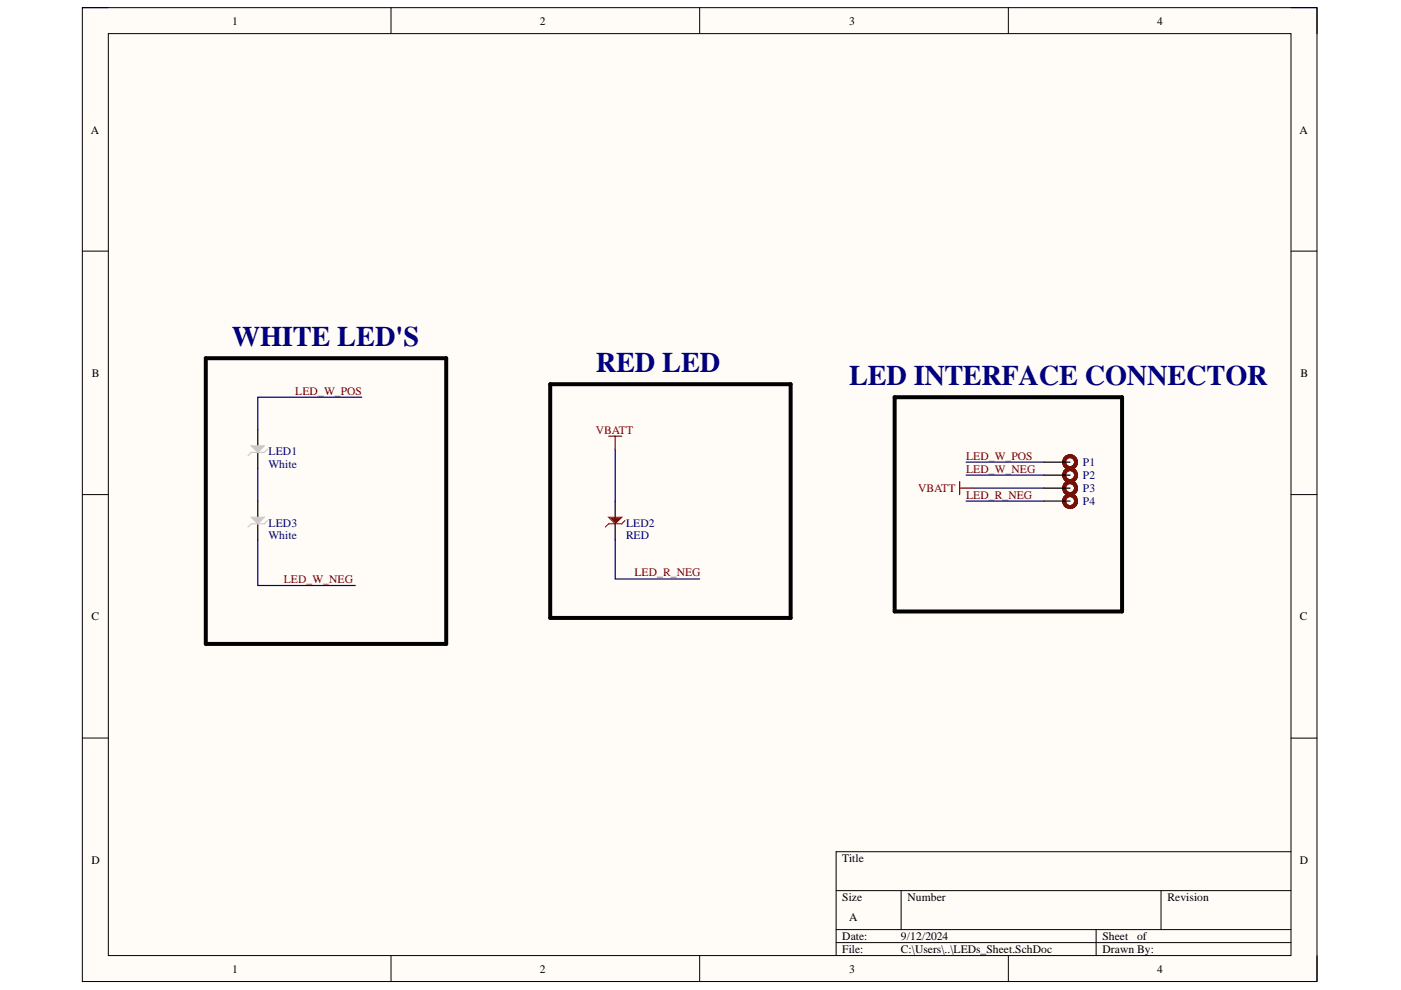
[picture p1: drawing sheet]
<svg xmlns="http://www.w3.org/2000/svg" width="297mm" height="210mm" viewBox="0 0 297 210" stroke-linecap="round" stroke-linejoin="round" font-family="sans-serif">
<defs><g id="words">
<g font-size="6" fill="#000080">
<text x="49.2" y="73.3">WHITE LED'S</text>
<text x="126.3" y="78.8">RED LED</text>
<text x="180" y="81.6">LED INTERFACE CONNECTOR</text>
</g>
<g font-size="2.5">
<text x="49.2" y="5.2">1</text>
<text x="114.5" y="5.2">2</text>
<text x="180" y="5.2">3</text>
<text x="245.3" y="5.2">4</text>
<text x="19.3" y="28.3">A</text>
<text x="275.5" y="28.3">A</text>
<text x="19.5" y="79.9">B</text>
<text x="275.7" y="79.9">B</text>
<text x="19.4" y="131.5">C</text>
<text x="275.6" y="131.5">C</text>
<text x="19.4" y="183.2">D</text>
<text x="178.6" y="182.8">Title</text>
<text x="275.6" y="183.2">D</text>
<text x="178.6" y="191">Size</text>
<text x="192.4" y="191">Number</text>
<text x="247.5" y="191">Revision</text>
<text x="180" y="195.2">A</text>
<text x="178.6" y="199.3">Date:</text>
<text x="178.6" y="202.1">File:</text>
<text x="191" y="199.3">9/12/2024</text>
<text x="191" y="202.1">C:\Users\..\LEDs_Sheet.SchDoc</text>
<text x="233.7" y="199.3">Sheet</text>
<text x="233.7" y="202.1">Drawn By:</text>
<text x="241.1" y="199.3">of</text>
<text x="49.2" y="206.2">1</text>
<text x="114.5" y="206.2">2</text>
<text x="180" y="206.2">3</text>
<text x="245.3" y="206.2">4</text>
</g>
<g font-size="2.5" fill="#800000">
<text x="62.6" y="83.7">LED_W_POS</text>
<text x="126.3" y="92">VBATT</text>
<text x="204.8" y="100.2">LED_W_NEG</text>
<text x="204.8" y="97.5">LED_W_POS</text>
<text x="194.7" y="104.3">VBATT</text>
<text x="204.8" y="105.7">LED_R_NEG</text>
<text x="60.1" y="123.6">LED_W_NEG</text>
<text x="134.5" y="122.2">LED_R_NEG</text>
</g>
<g font-size="2.5" fill="#000080">
<text x="56.9" y="96.5">LED1</text>
<text x="56.9" y="99.2">White</text>
<text x="229.6" y="98.8">P1</text>
<text x="229.6" y="101.6">P2</text>
<text x="229.6" y="104.3">P3</text>
<text x="229.6" y="107.1">P4</text>
<text x="56.9" y="111.7">LED3</text>
<text x="132.7" y="111.7">LED2</text>
<text x="56.9" y="114.4">White</text>
<text x="132.7" y="114.4">RED</text>
</g>
</g></defs>
<path d="M17.5 1.6h261.7v206.5h-261.7z" fill-rule="evenodd" fill="#fffcf8"/>
<path d="M17.5 1.6h261.7v206.5h-261.7z" fill="none" stroke="#000" stroke-width=".21"/>
<path d="M23 7.1h250.7v195.5h-250.7z" fill-rule="evenodd" fill="#fffcf8"/>
<g fill="none" stroke="#000" stroke-width=".21">
<path d="M17.5 1.6h5.5M23 7.1h250.7v195.5h-250.7zM82.9 1.6v5.5M148.3 1.6v5.5M213.8 1.6v5.5M273.7 1.6h5.5v5.5M17.5 53.2h5.5M273.7 53.2h5.5M17.5 104.9h5.5M273.7 104.9h5.5M17.5 156.5h5.5M273.7 156.5h5.5"/>
<path d="M177.3 188.8h96.4M177.3 197.1h96.4M177.3 199.9h96.4M191.1 188.8v8.3M232.4 197.1v5.5M246.2 188.8v8.3M273.7 180.6h-96.4v22M82.9 202.6v5.5M148.3 202.6v5.5M213.8 202.6v5.5M279.2 202.6v5.5"/>
</g>
<path d="M43.6 76h51v60.5h-51zM116.7 81.5h50.9v49.5h-50.9zM189.7 84.2h48.2v45.4h-48.2z" fill="none" stroke="#000" stroke-width=".85"/>
<path d="M130.4 106.2v3.5M130.4 111.1v3.4" fill="none" stroke="#000" stroke-width=".25"/>
<path d="M129.1 109.7h2.7l-1.4 1.4z" fill="#f00"/>
<path d="M129.1 109.7h2.7l-1.4 1.4zM132.5 110.4l-.7 .7h-2.7l-.7 .6" fill="none" stroke="#f00" stroke-width=".25"/>
<path d="M54.7 99.4v6.8M76.7 84.2h-22v6.9M130.4 95.2v11M204.8 98h16.6M54.7 114.5v9.6h20.6M130.4 114.5v8.3h17.9M204.8 100.7h16.6M204.8 106.2h16.6M206.2 103.5h15.2" fill="none" stroke="#000080" stroke-width=".25"/>
<path d="M54.7 91.1v3.4M54.7 95.9v3.5" fill="none" stroke="#000" stroke-width=".25"/>
<path d="M53.3 94.5h2.7l-1.3 1.4z" fill="#ccc"/>
<path d="M53.3 94.5h2.7l-1.3 1.4zM56.7 95.2l-.7 .7h-2.7l-.7 .7" fill="none" stroke="#ccc" stroke-width=".25"/>
<path d="M54.7 106.2v3.5M54.7 111.1v3.4" fill="none" stroke="#000" stroke-width=".25"/>
<path d="M53.3 109.7h2.7l-1.3 1.4z" fill="#ccc"/>
<path d="M53.3 109.7h2.7l-1.3 1.4zM56.7 110.4l-.7 .7h-2.7l-.7 .6" fill="none" stroke="#ccc" stroke-width=".25"/>
<path d="M129.1 92.5h2.7M130.4 92.5v2.7M203.5 102.1v2.8M203.5 103.5h2.7" fill="none" stroke="#800000" stroke-width=".25"/>
<g fill="none" stroke="#5b0f00" stroke-width=".85">
<circle cx="226.9" cy="98" r="1.27"/>
<circle cx="226.9" cy="98" r="1.26"/>
<circle cx="226.9" cy="100.7" r="1.27"/>
<circle cx="226.9" cy="106.2" r="1.27"/>
<circle cx="226.9" cy="103.5" r="1.27"/>
</g>
<path d="M221.4 98h5.5M221.4 100.7h5.5M221.4 103.5h5.5M221.4 106.2h5.5" fill="none" stroke="#000" stroke-width=".25"/>
<use href="#words"/>
</svg>
